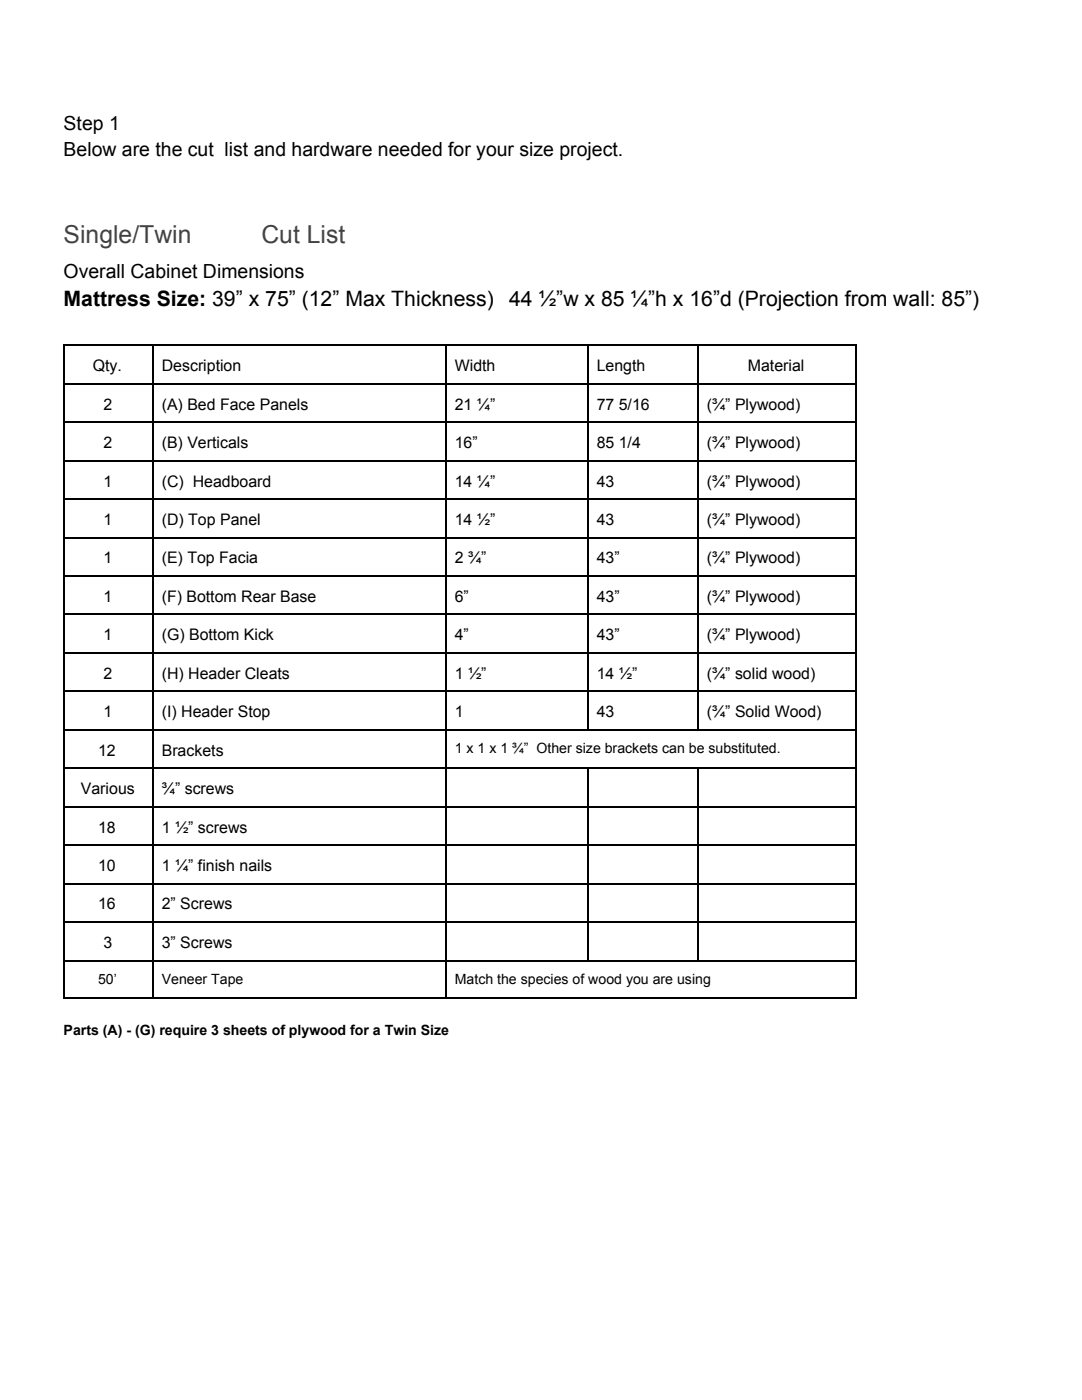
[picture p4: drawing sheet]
<svg xmlns="http://www.w3.org/2000/svg" width="216mm" height="279mm" viewBox="0 0 216 279" stroke-linecap="round" stroke-linejoin="round" font-family="sans-serif">
<defs><g id="words">
<g font-size="4.9" fill="#434343">
<text x="12.7" y="48.4">Single/Twin</text>
<text x="52.2" y="48.4">Cut List</text>
</g>
<g font-size="4.2">
<text x="12.7" y="61.1">Mattress Size:​ 39” x 75” (12” Max Thickness)</text>
<text x="101.6" y="61.1">44 ½”w x 85 ¼”h x 16”d (Projection from wall: 85”)</text>
</g>
<g font-size="3.9">
<text x="12.7" y="25.9">Step 1</text>
<text x="12.7" y="31.2">Below are the cut list and hardware needed for your size project.</text>
<text x="12.7" y="55.6">Overall Cabinet Dimensions</text>
</g>
<g font-size="3.2">
<text x="18.5" y="74.1">Qty.</text>
<text x="32.3" y="74.1">Description</text>
<text x="90.8" y="74.1">Width</text>
<text x="119.1" y="74.1">Length</text>
<text x="149.2" y="74.1">Material</text>
<text x="20.6" y="81.8">2</text>
<text x="32.3" y="81.8">(A) Bed Face Panels</text>
<text x="90.8" y="81.8">21 ¼”</text>
<text x="119.1" y="81.8">77 5/16</text>
<text x="141" y="81.8">(¾” Plywood)</text>
<text x="20.6" y="89.4">2</text>
<text x="32.3" y="89.4">(B) Verticals</text>
<text x="90.8" y="89.4">16”</text>
<text x="119.1" y="89.4">85 1/4</text>
<text x="141" y="89.4">(¾” Plywood)</text>
<text x="20.6" y="97.1">1</text>
<text x="32.3" y="97.1">(C) Headboard</text>
<text x="90.8" y="97.1">14 ¼”</text>
<text x="119.1" y="97.1">43</text>
<text x="141" y="97.1">(¾” Plywood)</text>
<text x="20.6" y="104.8">1</text>
<text x="32.3" y="104.8">(D) Top Panel</text>
<text x="90.8" y="104.8">14 ½”</text>
<text x="119.1" y="104.8">43</text>
<text x="141" y="104.8">(¾” Plywood)</text>
<text x="20.6" y="112.4">1</text>
<text x="32.3" y="112.4">(E) Top Facia</text>
<text x="90.8" y="112.4">2 ¾”</text>
<text x="119.1" y="112.4">43”</text>
<text x="141" y="112.4">(¾” Plywood)</text>
<text x="20.6" y="120.1">1</text>
<text x="32.3" y="120.1">(F) Bottom Rear Base</text>
<text x="90.8" y="120.1">6”</text>
<text x="119.1" y="120.1">43”</text>
<text x="141" y="120.1">(¾” Plywood)</text>
<text x="20.6" y="127.8">1</text>
<text x="32.3" y="127.8">(G) Bottom Kick</text>
<text x="90.8" y="127.8">4”</text>
<text x="119.1" y="127.8">43”</text>
<text x="141" y="127.8">(¾” Plywood)</text>
<text x="20.6" y="135.5">2</text>
<text x="32.3" y="135.5">(H) Header Cleats</text>
<text x="90.8" y="135.5">1 ½”</text>
<text x="119.1" y="135.5">14 ½”</text>
<text x="141" y="135.5">(¾” solid wood)</text>
<text x="20.6" y="143.1">1</text>
<text x="32.3" y="143.1">(I) Header Stop</text>
<text x="90.8" y="143.1">1</text>
<text x="119.1" y="143.1">43</text>
<text x="141" y="143.1">(¾” Solid Wood)</text>
<text x="19.6" y="150.8">12</text>
<text x="32.3" y="150.8">Brackets</text>
<text x="16.1" y="158.5">Various</text>
<text x="32.3" y="158.5">¾” screws</text>
<text x="19.6" y="166.2">18</text>
<text x="32.3" y="166.2">1 ½” screws</text>
<text x="19.6" y="173.8">10</text>
<text x="32.3" y="173.8">1 ¼” finish nails</text>
<text x="19.6" y="181.5">16</text>
<text x="32.3" y="181.5">2” Screws</text>
<text x="20.6" y="189.2">3</text>
<text x="32.3" y="189.2">3” Screws</text>
</g>
<g font-size="2.8">
<text x="90.8" y="150.3">1 x 1 x 1 ¾” Other size brackets can be substituted.</text>
<text x="19.6" y="196.3">50’</text>
<text x="32.3" y="196.3">Veneer Tape</text>
<text x="90.8" y="196.3">Match the species of wood you are using</text>
<text x="12.7" y="206.6">Parts (A) - (G) require 3 sheets of plywood for a Twin Size</text>
</g>
</g></defs>
<g fill="none" stroke="#000" stroke-width=".26">
<path d="M12.7 76.6h158.2M12.7 68.9h158.2M12.8 68.8v130.4M30.6 68.8v130.4M89 68.8v130.4M117.3 68.8v77M139.3 68.8v77M170.8 68.8v130.4M12.7 99.6h158.2M12.7 91.9h158.2M12.7 84.3h158.2M12.7 115h158.2"/>
<path d="M12.7 107.3h158.2M12.7 138h158.2M12.7 130.3h158.2M12.7 122.6h158.2M12.7 153.3h158.2M12.7 145.7h158.2M117.3 153.2v38.6M139.3 153.2v38.6M12.7 176.3h158.2M12.7 168.7h158.2M12.7 161h158.2M12.7 191.7h158.2"/>
<path d="M12.7 199.1h158.2M12.7 184h158.2"/>
</g>
<use href="#words"/>
</svg>
